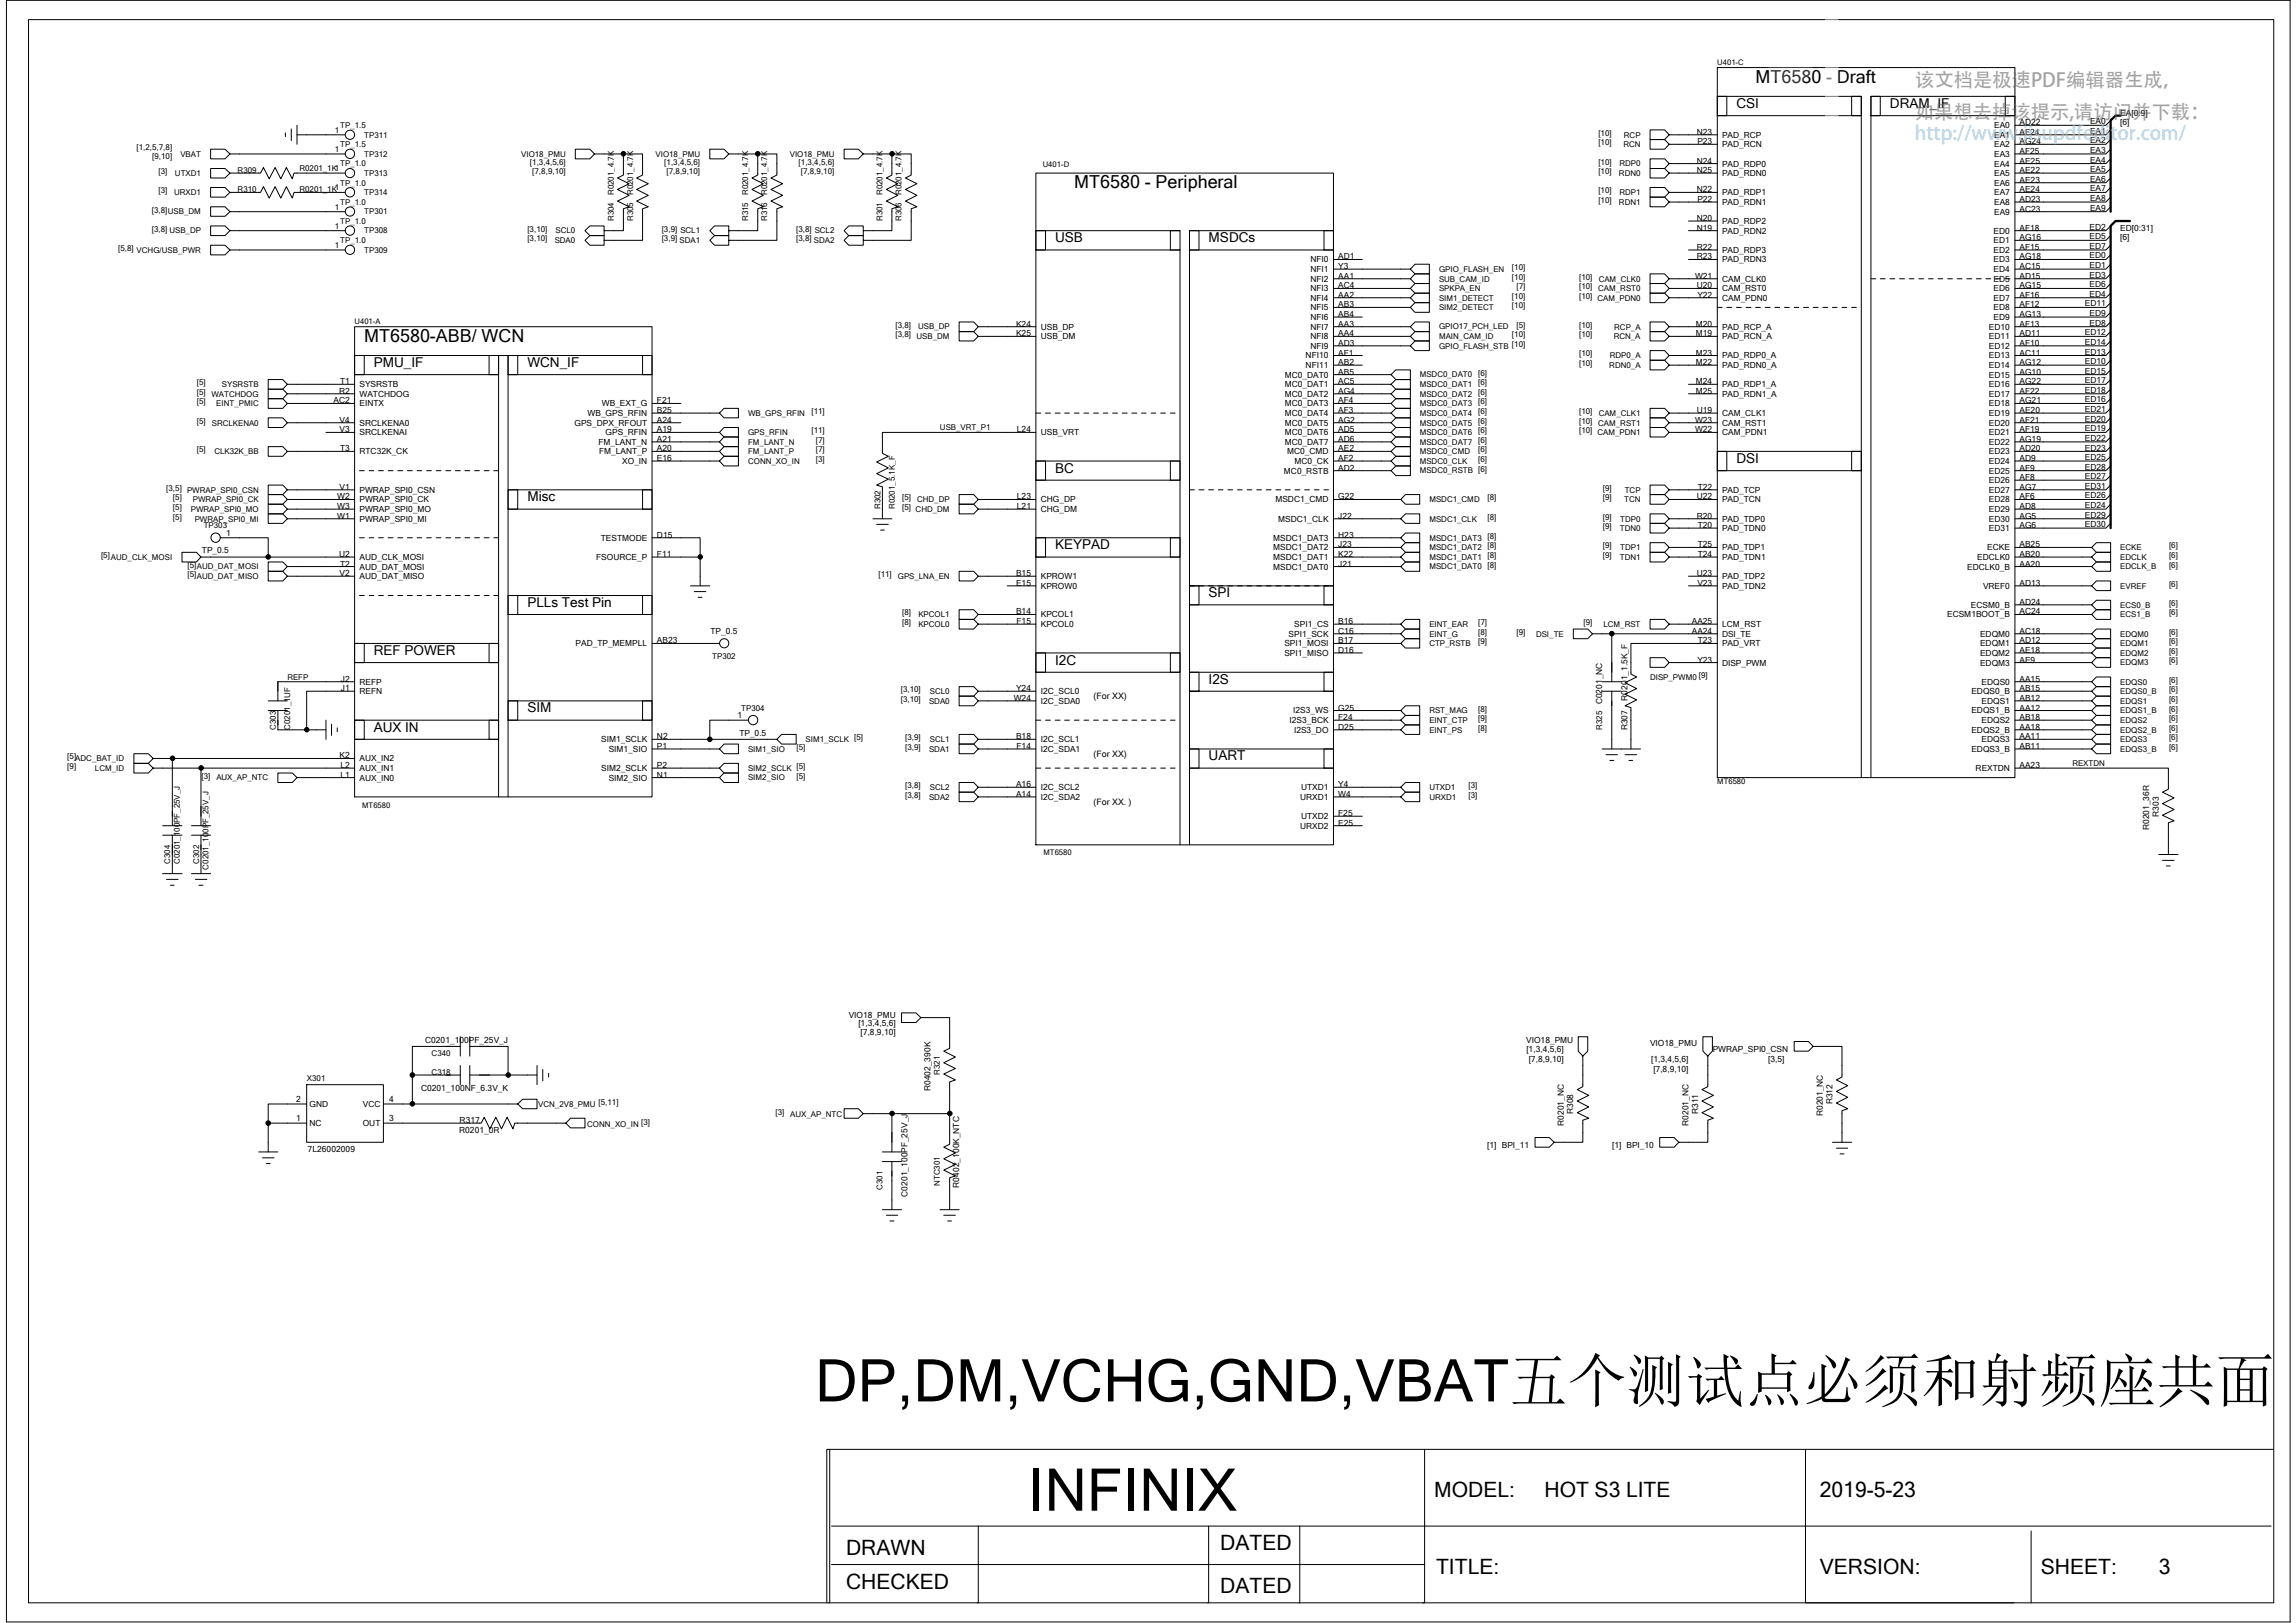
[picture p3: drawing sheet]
<svg xmlns="http://www.w3.org/2000/svg" width="297mm" height="210mm" viewBox="0 0 297 210" stroke-linecap="round" stroke-linejoin="round" font-family="sans-serif">
<defs><g id="words">
<g font-size="7.6">
<text x="105.5" y="181.3">DP,DM,VCHG,GND,VBAT五个测试点必须和射频座共面</text>
<text x="133" y="195.5">INFINIX</text>
</g>
<g font-size="2.7">
<text x="185.6" y="193.7">MODEL:</text>
<text x="199.8" y="193.7">HOT S3 LITE</text>
<text x="235.4" y="193.7">2019-5-23</text>
<text x="109.5" y="201.2">DRAWN</text>
<text x="157.9" y="200.6">DATED</text>
<text x="185.8" y="203.7">TITLE:</text>
<text x="235.4" y="203.7">VERSION:</text>
<text x="264" y="203.7">SHEET:</text>
<text x="279.3" y="203.7">3</text>
<text x="109.5" y="205.5">CHECKED</text>
<text x="157.9" y="206.2">DATED</text>
</g>
<g font-size="2.5" fill="#666">
<text x="247.8" y="11.2">该文档是极速PDF编辑器生成，</text>
<text x="247.7" y="15.4">如果想去掉该提示,请访问并下载：</text>
</g>
<g font-size="2.5" fill="#63befe">
<text x="247.7" y="18.1">http://www</text>
<text x="261.1" y="18.1">.jisupdfeditor.com/</text>
</g>
<g font-size="2.3">
<text x="227.1" y="10.8">MT6580 - Draft</text>
<text x="139" y="24.4">MT6580 - Peripheral</text>
<text x="47.1" y="44.2">MT6580-ABB/ WCN</text>
</g>
<g font-size="1.8">
<text x="224.6" y="14">CSI</text>
<text x="244.5" y="14">DRAM_IF</text>
<text x="136.5" y="31.3">USB</text>
<text x="156.4" y="31.3">MSDCs</text>
<text x="48.4" y="47.5">PMU_IF</text>
<text x="68.2" y="47.5">WCN_IF</text>
<text x="224.6" y="59.9">DSI</text>
<text x="68.2" y="64.9">Misc</text>
<text x="136.5" y="61.2">BC</text>
<text x="136.5" y="71.1">KEYPAD</text>
<text x="156.4" y="77.3">SPI</text>
<text x="68.2" y="78.5">PLLs Test Pin</text>
<text x="48.4" y="84.7">REF POWER</text>
<text x="136.5" y="86">I2C</text>
<text x="156.4" y="88.5">I2S</text>
<text x="48.4" y="94.7">AUX IN</text>
<text x="68.2" y="92.2">SIM</text>
<text x="156.4" y="98.4">UART</text>
</g>
<g font-size="1.1">
<text x="219.5" y="17.4">N23</text>
<text x="222.8" y="17.8">PAD_RCP</text>
<text x="258" y="16.6">EA0</text>
<text x="258" y="17.8">EA1</text>
<text x="261.3" y="16.2">AD22</text>
<text x="261.3" y="17.4">AF24</text>
<text x="270.4" y="16.1">EA0</text>
<text x="270.4" y="17.3">EA1</text>
<text x="274.3" y="16.2">[6]</text>
<text x="274.3" y="15">EA[0:9]</text>
<text x="219.5" y="21.2">N24</text>
<text x="219.5" y="22.4">N25</text>
<text x="219.6" y="18.7">P23</text>
<text x="222.8" y="19">PAD_RCN</text>
<text x="222.8" y="21.5">PAD_RDP0</text>
<text x="222.8" y="22.8">PAD_RDN0</text>
<text x="258" y="19.1">EA2</text>
<text x="258" y="20.3">EA3</text>
<text x="258" y="21.5">EA4</text>
<text x="258" y="22.8">EA5</text>
<text x="261.3" y="18.7">AG24</text>
<text x="261.3" y="19.9">AF25</text>
<text x="261.3" y="21.2">AE25</text>
<text x="261.3" y="22.4">AE22</text>
<text x="261.3" y="23.6">AE23</text>
<text x="270.4" y="18.6">EA2</text>
<text x="270.4" y="19.8">EA3</text>
<text x="270.4" y="21">EA4</text>
<text x="270.4" y="22.3">EA5</text>
<text x="270.4" y="23.5">EA6</text>
<text x="219.5" y="24.9">N22</text>
<text x="219.5" y="28.6">N20</text>
<text x="219.5" y="29.8">N19</text>
<text x="219.6" y="26.1">P22</text>
<text x="222.8" y="25.3">PAD_RDP1</text>
<text x="222.8" y="26.5">PAD_RDN1</text>
<text x="222.8" y="29">PAD_RDP2</text>
<text x="258" y="24">EA6</text>
<text x="258" y="25.3">EA7</text>
<text x="258" y="26.5">EA8</text>
<text x="258" y="27.8">EA9</text>
<text x="261.3" y="24.9">AE24</text>
<text x="261.3" y="26.1">AD23</text>
<text x="261.3" y="27.4">AC23</text>
<text x="261.3" y="29.8">AF18</text>
<text x="270.3" y="29.7">ED2</text>
<text x="270.4" y="24.8">EA7</text>
<text x="270.4" y="26">EA8</text>
<text x="270.4" y="27.3">EA9</text>
<text x="274.3" y="29.8">ED[0:31]</text>
<text x="169.5" y="35.2">NFI1</text>
<text x="169.5" y="34">NFI0</text>
<text x="173.1" y="34.8">Y3</text>
<text x="173.1" y="33.6">AD1</text>
<text x="219.5" y="32.3">R22</text>
<text x="219.5" y="33.6">R23</text>
<text x="222.8" y="30.2">PAD_RDN2</text>
<text x="222.8" y="32.7">PAD_RDP3</text>
<text x="222.8" y="34">PAD_RDN3</text>
<text x="257.9" y="30.2">ED0</text>
<text x="257.9" y="31.5">ED1</text>
<text x="257.9" y="32.7">ED2</text>
<text x="257.9" y="34">ED3</text>
<text x="257.9" y="35.2">ED4</text>
<text x="261.3" y="31.1">AG16</text>
<text x="261.3" y="32.3">AF15</text>
<text x="261.3" y="33.6">AG18</text>
<text x="261.3" y="34.8">AC15</text>
<text x="270.3" y="31">ED5</text>
<text x="270.3" y="32.2">ED7</text>
<text x="270.3" y="33.4">ED0</text>
<text x="270.3" y="34.7">ED1</text>
<text x="270.3" y="35.9">ED3</text>
<text x="274.3" y="31.1">[6]</text>
<text x="169.5" y="40.2">NFI5</text>
<text x="169.5" y="37.7">NFI3</text>
<text x="169.5" y="38.9">NFI4</text>
<text x="169.5" y="36.4">NFI2</text>
<text x="169.5" y="41.4">NFI6</text>
<text x="173.1" y="38.5">AA2</text>
<text x="173.1" y="36.1">AA1</text>
<text x="173.1" y="39.8">AB3</text>
<text x="173.1" y="37.3">AC4</text>
<text x="173.1" y="41">AB4</text>
<text x="219.3" y="36.1">W21</text>
<text x="219.5" y="37.3">U20</text>
<text x="219.6" y="38.5">Y22</text>
<text x="222.8" y="36.4">CAM_CLK0</text>
<text x="222.8" y="37.7">CAM_RST0</text>
<text x="222.8" y="38.9">CAM_PDN0</text>
<text x="257.9" y="36.4">ED5</text>
<text x="257.9" y="37.7">ED6</text>
<text x="257.9" y="38.9">ED7</text>
<text x="257.9" y="40.2">ED8</text>
<text x="257.9" y="41.4">ED9</text>
<text x="261.3" y="36.1">AD15</text>
<text x="261.3" y="37.3">AG15</text>
<text x="261.3" y="38.5">AF16</text>
<text x="261.3" y="39.8">AF12</text>
<text x="261.3" y="41">AG13</text>
<text x="269.7" y="39.6">ED11</text>
<text x="270.3" y="37.2">ED6</text>
<text x="270.3" y="38.4">ED4</text>
<text x="270.3" y="40.9">ED9</text>
<text x="131.5" y="42.3">K24</text>
<text x="131.5" y="43.5">K25</text>
<text x="134.6" y="42.7">USB_DP</text>
<text x="134.6" y="43.9">USB_DM</text>
<text x="168.9" y="46.4">NFI10</text>
<text x="168.9" y="47.6">NFI11</text>
<text x="169.5" y="45.1">NFI9</text>
<text x="169.5" y="43.9">NFI8</text>
<text x="169.5" y="42.7">NFI7</text>
<text x="173.1" y="43.5">AA4</text>
<text x="173.1" y="47.2">AB2</text>
<text x="173.1" y="42.3">AA3</text>
<text x="173.1" y="44.7">AD3</text>
<text x="173.1" y="46">AF1</text>
<text x="219.4" y="42.3">M20</text>
<text x="219.4" y="43.5">M19</text>
<text x="219.4" y="46">M23</text>
<text x="219.4" y="47.2">M22</text>
<text x="222.8" y="42.7">PAD_RCP_A</text>
<text x="222.8" y="43.9">PAD_RCN_A</text>
<text x="222.8" y="46.4">PAD_RDP0_A</text>
<text x="222.8" y="47.6">PAD_RDN0_A</text>
<text x="257.3" y="42.7">ED10</text>
<text x="257.3" y="43.9">ED11</text>
<text x="257.3" y="45.1">ED12</text>
<text x="257.3" y="46.4">ED13</text>
<text x="257.3" y="47.6">ED14</text>
<text x="261.3" y="42.3">AF13</text>
<text x="261.3" y="43.5">AD11</text>
<text x="261.3" y="44.7">AF10</text>
<text x="261.3" y="46">AC11</text>
<text x="261.3" y="47.2">AG12</text>
<text x="269.7" y="43.4">ED12</text>
<text x="269.7" y="44.6">ED14</text>
<text x="269.7" y="45.9">ED13</text>
<text x="269.7" y="47.1">ED10</text>
<text x="270.3" y="42.1">ED8</text>
<text x="43.1" y="52.2">AC2</text>
<text x="43.9" y="50.9">R2</text>
<text x="44" y="49.7">T1</text>
<text x="46.5" y="50.1">SYSRSTB</text>
<text x="46.5" y="51.3">WATCHDOG</text>
<text x="46.5" y="52.6">EINTX</text>
<text x="76" y="53.8">WB_GPS_RFIN</text>
<text x="77.9" y="52.6">WB_EXT_G</text>
<text x="85" y="53.4">B25</text>
<text x="85" y="52.2">F21</text>
<text x="166.2" y="51.3">MC0_DAT2</text>
<text x="166.2" y="48.9">MC0_DAT0</text>
<text x="166.2" y="53.8">MC0_DAT4</text>
<text x="166.2" y="52.6">MC0_DAT3</text>
<text x="166.2" y="50.1">MC0_DAT1</text>
<text x="173.1" y="53.4">AF3</text>
<text x="173.1" y="52.2">AF4</text>
<text x="173.1" y="49.7">AC5</text>
<text x="173.1" y="50.9">AG4</text>
<text x="173.1" y="48.5">AB5</text>
<text x="219.4" y="49.7">M24</text>
<text x="219.4" y="50.9">M25</text>
<text x="219.5" y="53.4">U19</text>
<text x="222.8" y="50.1">PAD_RDP1_A</text>
<text x="222.8" y="51.3">PAD_RDN1_A</text>
<text x="222.8" y="53.8">CAM_CLK1</text>
<text x="257.3" y="48.9">ED15</text>
<text x="257.3" y="50.1">ED16</text>
<text x="257.3" y="51.3">ED17</text>
<text x="257.3" y="52.6">ED18</text>
<text x="257.3" y="53.8">ED19</text>
<text x="261.3" y="48.5">AG10</text>
<text x="261.3" y="49.7">AG22</text>
<text x="261.3" y="50.9">AF22</text>
<text x="261.3" y="52.2">AG21</text>
<text x="261.3" y="53.4">AE20</text>
<text x="269.7" y="48.4">ED15</text>
<text x="269.7" y="49.6">ED17</text>
<text x="269.7" y="50.8">ED18</text>
<text x="269.7" y="52.1">ED16</text>
<text x="269.7" y="53.3">ED21</text>
<text x="43.9" y="54.7">V4</text>
<text x="43.9" y="55.9">V3</text>
<text x="44" y="58.4">T3</text>
<text x="46.5" y="55.1">SRCLKENA0</text>
<text x="46.5" y="56.3">SRCLKENAI</text>
<text x="46.5" y="58.8">RTC32K_CK</text>
<text x="74.3" y="55.1">GPS_DPX_RFOUT</text>
<text x="77.4" y="57.6">FM_LANT_N</text>
<text x="77.5" y="58.8">FM_LANT_P</text>
<text x="78.3" y="56.3">GPS_RFIN</text>
<text x="85" y="58.4">A20</text>
<text x="85" y="57.2">A21</text>
<text x="85" y="55.9">A19</text>
<text x="85" y="54.7">A24</text>
<text x="85" y="59.6">E16</text>
<text x="131.6" y="55.9">L24</text>
<text x="134.6" y="56.3">USB_VRT</text>
<text x="166.2" y="57.6">MC0_DAT7</text>
<text x="166.2" y="56.3">MC0_DAT6</text>
<text x="166.2" y="55.1">MC0_DAT5</text>
<text x="166.5" y="58.8">MC0_CMD</text>
<text x="173.1" y="54.7">AG2</text>
<text x="173.1" y="57.2">AD6</text>
<text x="173.1" y="55.9">AD5</text>
<text x="173.1" y="58.4">AE2</text>
<text x="173.1" y="59.6">AF2</text>
<text x="219.3" y="54.7">W23</text>
<text x="219.3" y="55.9">W22</text>
<text x="222.8" y="55.1">CAM_RST1</text>
<text x="222.8" y="56.3">CAM_PDN1</text>
<text x="257.3" y="55.1">ED20</text>
<text x="257.3" y="56.3">ED21</text>
<text x="257.3" y="57.6">ED22</text>
<text x="257.3" y="58.8">ED23</text>
<text x="261.3" y="54.7">AF21</text>
<text x="261.3" y="55.9">AF19</text>
<text x="261.3" y="57.2">AG19</text>
<text x="261.3" y="58.4">AD20</text>
<text x="261.3" y="59.6">AD9</text>
<text x="269.7" y="54.6">ED20</text>
<text x="269.7" y="55.8">ED19</text>
<text x="269.7" y="57">ED22</text>
<text x="269.7" y="58.3">ED23</text>
<text x="269.7" y="59.5">ED25</text>
<text x="43.6" y="64.6">W2</text>
<text x="43.6" y="65.9">W3</text>
<text x="43.9" y="63.4">V1</text>
<text x="46.5" y="63.8">PWRAP_SPI0_CSN</text>
<text x="46.5" y="65">PWRAP_SPI0_CK</text>
<text x="80.5" y="60">XO_IN</text>
<text x="131.6" y="64.6">L23</text>
<text x="131.6" y="65.9">L21</text>
<text x="134.6" y="65">CHG_DP</text>
<text x="165" y="65">MSDC1_CMD</text>
<text x="166.1" y="61.3">MC0_RSTB</text>
<text x="167.5" y="60">MC0_CK</text>
<text x="173.1" y="60.9">AD2</text>
<text x="173.1" y="64.6">G22</text>
<text x="219.5" y="64.6">U22</text>
<text x="219.7" y="63.4">T22</text>
<text x="222.8" y="63.8">PAD_TCP</text>
<text x="222.8" y="65">PAD_TCN</text>
<text x="257.3" y="60">ED24</text>
<text x="257.3" y="61.3">ED25</text>
<text x="257.3" y="62.5">ED26</text>
<text x="257.3" y="63.8">ED27</text>
<text x="257.3" y="65">ED28</text>
<text x="261.3" y="60.9">AF9</text>
<text x="261.3" y="62.1">AF8</text>
<text x="261.3" y="63.4">AG7</text>
<text x="261.3" y="64.6">AF6</text>
<text x="261.3" y="65.9">AD8</text>
<text x="269.7" y="60.8">ED28</text>
<text x="269.7" y="62">ED27</text>
<text x="269.7" y="63.2">ED31</text>
<text x="269.7" y="64.5">ED26</text>
<text x="269.7" y="65.7">ED24</text>
<text x="26.1" y="71.6">TP_0.5</text>
<text x="29.2" y="69.3">1</text>
<text x="43.6" y="67.1">W1</text>
<text x="46.5" y="66.3">PWRAP_SPI0_MO</text>
<text x="46.5" y="67.5">PWRAP_SPI0_MI</text>
<text x="77.7" y="70">TESTMODE</text>
<text x="85" y="69.6">D15</text>
<text x="134.6" y="66.3">CHG_DM</text>
<text x="164.7" y="70">MSDC1_DAT3</text>
<text x="164.7" y="71.2">MSDC1_DAT2</text>
<text x="165.4" y="67.5">MSDC1_CLK</text>
<text x="173.1" y="67.1">J22</text>
<text x="173.1" y="69.6">H23</text>
<text x="173.1" y="70.8">J23</text>
<text x="219.5" y="67.1">R20</text>
<text x="219.7" y="68.3">T20</text>
<text x="219.7" y="70.8">T25</text>
<text x="222.8" y="67.5">PAD_TDP0</text>
<text x="222.8" y="68.7">PAD_TDN0</text>
<text x="222.8" y="71.2">PAD_TDP1</text>
<text x="257.1" y="71.2">ECKE</text>
<text x="257.3" y="66.3">ED29</text>
<text x="257.3" y="67.5">ED30</text>
<text x="257.3" y="68.7">ED31</text>
<text x="261.3" y="67.1">AG5</text>
<text x="261.3" y="68.3">AG6</text>
<text x="261.3" y="70.8">AB25</text>
<text x="269.7" y="67">ED29</text>
<text x="269.7" y="68.2">ED30</text>
<text x="43.9" y="72.1">U2</text>
<text x="43.9" y="74.5">V2</text>
<text x="44" y="73.3">T2</text>
<text x="46.5" y="72.5">AUD_CLK_MOSI</text>
<text x="46.5" y="73.7">AUD_DAT_MOSI</text>
<text x="46.5" y="74.9">AUD_DAT_MISO</text>
<text x="77.1" y="72.5">FSOURCE_P</text>
<text x="85" y="72.1">F11</text>
<text x="131.5" y="74.5">B15</text>
<text x="131.5" y="75.8">E15</text>
<text x="134.6" y="74.9">KPROW1</text>
<text x="134.6" y="76.2">KPROW0</text>
<text x="164.7" y="72.5">MSDC1_DAT1</text>
<text x="164.7" y="73.7">MSDC1_DAT0</text>
<text x="173.1" y="72.1">K22</text>
<text x="173.1" y="73.3">J21</text>
<text x="219.5" y="74.5">U23</text>
<text x="219.6" y="75.8">V23</text>
<text x="219.7" y="72.1">T24</text>
<text x="222.8" y="72.5">PAD_TDN1</text>
<text x="222.8" y="74.9">PAD_TDP2</text>
<text x="222.8" y="76.2">PAD_TDN2</text>
<text x="254.5" y="73.7">EDCLK0_B</text>
<text x="255.8" y="72.5">EDCLK0</text>
<text x="256.5" y="76.2">VREF0</text>
<text x="261.3" y="72.1">AB20</text>
<text x="261.3" y="73.3">AA20</text>
<text x="261.3" y="75.8">AD13</text>
<text x="74.5" y="83.6">PAD_TP_MEMPLL</text>
<text x="85" y="83.2">AB23</text>
<text x="91.9" y="82">TP_0.5</text>
<text x="131.5" y="79.5">B14</text>
<text x="131.5" y="80.8">F15</text>
<text x="134.6" y="79.9">KPCOL1</text>
<text x="134.6" y="81.1">KPCOL0</text>
<text x="166.2" y="83.6">SPI1_MOSI</text>
<text x="166.7" y="82.4">SPI1_SCK</text>
<text x="167.4" y="81.1">SPI1_CS</text>
<text x="173.1" y="80.8">B16</text>
<text x="173.1" y="82">C16</text>
<text x="173.1" y="83.2">B17</text>
<text x="218.9" y="80.8">AA25</text>
<text x="218.9" y="82">AA24</text>
<text x="219.7" y="83.2">T23</text>
<text x="222.8" y="81.1">LCM_RST</text>
<text x="222.8" y="82.4">DSI_TE</text>
<text x="222.8" y="83.6">PAD_VRT</text>
<text x="251.9" y="79.9">ECSM1BOOT_B</text>
<text x="255" y="78.6">ECSM0_B</text>
<text x="256.2" y="82.4">EDQM0</text>
<text x="256.2" y="83.6">EDQM1</text>
<text x="261.3" y="78.3">AD24</text>
<text x="261.3" y="79.5">AC24</text>
<text x="261.3" y="82">AC18</text>
<text x="261.3" y="83.2">AD12</text>
<text x="44.1" y="88.2">J2</text>
<text x="44.1" y="89.4">J1</text>
<text x="46.5" y="88.6">REFP</text>
<text x="46.5" y="89.8">REFN</text>
<text x="131.5" y="89.4">Y24</text>
<text x="134.6" y="89.8">I2C_SCL0</text>
<text x="166.2" y="84.9">SPI1_MISO</text>
<text x="173.1" y="84.5">D16</text>
<text x="219.6" y="85.7">Y23</text>
<text x="222.8" y="86.1">DISP_PWM</text>
<text x="255" y="89.8">EDQS0_B</text>
<text x="256.2" y="84.9">EDQM2</text>
<text x="256.2" y="86.1">EDQM3</text>
<text x="256.4" y="88.6">EDQS0</text>
<text x="261.3" y="84.5">AE18</text>
<text x="261.3" y="85.7">AE9</text>
<text x="261.3" y="88.2">AA15</text>
<text x="261.3" y="89.4">AB15</text>
<text x="85" y="95.7">N2</text>
<text x="95.4" y="92.9">1</text>
<text x="95.7" y="95.2">TP_0.5</text>
<text x="131.2" y="90.7">W24</text>
<text x="131.5" y="95.7">B18</text>
<text x="134.6" y="91.1">I2C_SDA0</text>
<text x="141.5" y="90.4">(For XX)</text>
<text x="166.8" y="93.6">I2S3_BCK</text>
<text x="167.3" y="92.3">I2S3_WS</text>
<text x="167.4" y="94.8">I2S3_DO</text>
<text x="173.1" y="91.9">G25</text>
<text x="173.1" y="93.2">F24</text>
<text x="173.1" y="94.4">D25</text>
<text x="207.3" y="91.1" transform="rotate(-90 207.3 91.1)">C0201_NC</text>
<text x="210.6" y="94.5" transform="rotate(-90 210.6 94.5)">R307</text>
<text x="210.6" y="90.6" transform="rotate(-90 210.6 90.6)">R0201_1.5K_F</text>
<text x="255" y="92.3">EDQS1_B</text>
<text x="255" y="94.8">EDQS2_B</text>
<text x="256.4" y="91.1">EDQS1</text>
<text x="256.4" y="93.6">EDQS2</text>
<text x="261.3" y="90.7">AB12</text>
<text x="261.3" y="91.9">AA12</text>
<text x="261.3" y="93.2">AB18</text>
<text x="261.3" y="94.4">AA18</text>
<text x="261.3" y="95.7">AA11</text>
<text x="43.9" y="98.1">K2</text>
<text x="44" y="99.4">L2</text>
<text x="44" y="100.6">L1</text>
<text x="46.5" y="98.5">AUX_IN2</text>
<text x="46.5" y="99.8">AUX_IN1</text>
<text x="46.5" y="101">AUX_IN0</text>
<text x="77.8" y="99.8">SIM2_SCLK</text>
<text x="77.8" y="96">SIM1_SCLK</text>
<text x="78.7" y="101">SIM2_SIO</text>
<text x="78.7" y="97.3">SIM1_SIO</text>
<text x="85" y="100.6">N1</text>
<text x="85" y="99.4">P2</text>
<text x="85" y="96.9">P1</text>
<text x="131.5" y="101.9">A16</text>
<text x="131.5" y="96.9">F14</text>
<text x="134.6" y="96">I2C_SCL1</text>
<text x="134.6" y="97.3">I2C_SDA1</text>
<text x="141.5" y="97.9">(For XX)</text>
<text x="173.1" y="101.9">Y4</text>
<text x="255" y="97.3">EDQS3_B</text>
<text x="255.6" y="99.8">REXTDN</text>
<text x="256.4" y="96">EDQS3</text>
<text x="261.3" y="96.9">AB11</text>
<text x="261.3" y="99.4">AA23</text>
<text x="131.5" y="103.1">A14</text>
<text x="134.6" y="102.2">I2C_SCL2</text>
<text x="134.6" y="103.5">I2C_SDA2</text>
<text x="141.5" y="104.1">(For XX. )</text>
<text x="168.2" y="107.2">URXD2</text>
<text x="168.2" y="103.5">URXD1</text>
<text x="168.3" y="106">UTXD2</text>
<text x="168.3" y="102.2">UTXD1</text>
<text x="173.1" y="105.6">F25</text>
<text x="173.1" y="106.8">E25</text>
<text x="173.1" y="103.1">W4</text>
<text x="278" y="107.4" transform="rotate(-90 278 107.4)">R0201_36R</text>
<text x="279.3" y="105.7" transform="rotate(-90 279.3 105.7)">R303</text>
<text x="109.8" y="131.7">VIO18_PMU</text>
<text x="55" y="134.9">C0201_100PF_25V_J</text>
<text x="111" y="132.7">[1,3,4,5,6]</text>
<text x="111.3" y="133.9">[7,8,9,10]</text>
<text x="197.4" y="134.9">VIO18_PMU</text>
<text x="197.5" y="136.2">[1,3,4,5,6]</text>
<text x="197.8" y="137.4">[7,8,9,10]</text>
<text x="213.5" y="135.4">VIO18_PMU</text>
<text x="213.6" y="137.4">[1,3,4,5,6]</text>
<text x="221.6" y="136.2">PWRAP_SPI0_CSN</text>
<text x="228.8" y="137.4">[3,5]</text>
<text x="38.3" y="142.6">2</text>
<text x="40.1" y="143.2">GND</text>
<text x="46.9" y="143.2">VCC</text>
<text x="50.3" y="142.6">4</text>
<text x="54.5" y="141.1">C0201_100NF_6.3V_K</text>
<text x="120.4" y="141.2" transform="rotate(-90 120.4 141.2)">R0402_390K</text>
<text x="213.9" y="138.6">[7,8,9,10]</text>
<text x="237.1" y="142.9" transform="rotate(-90 237.1 142.9)">R312</text>
<text x="38.3" y="145.1">1</text>
<text x="39.8" y="149">7L26002009</text>
<text x="40.1" y="145.7">NC</text>
<text x="46.9" y="145.7">OUT</text>
<text x="50.3" y="145.1">3</text>
<text x="59.4" y="146.6">R0201_0R</text>
<text x="59.5" y="145.3">R317</text>
<text x="192.4" y="148.6">[1] BPI_11</text>
<text x="202.3" y="145.7" transform="rotate(-90 202.3 145.7)">R0201_NC</text>
<text x="203.5" y="144.1" transform="rotate(-90 203.5 144.1)">R308</text>
<text x="208.6" y="148.6">[1] BPI_10</text>
<text x="218.4" y="145.7" transform="rotate(-90 218.4 145.7)">R0201_NC</text>
<text x="219.7" y="144.1" transform="rotate(-90 219.7 144.1)">R311</text>
<text x="235.8" y="144.4" transform="rotate(-90 235.8 144.4)">R0201_NC</text>
<text x="117.4" y="154.8" transform="rotate(-90 117.4 154.8)">C0201_100PF_25V_J</text>
<text x="124.1" y="153.6" transform="rotate(-90 124.1 153.6)">R0402_100K_NTC</text>
</g>
<g font-size="1">
<text x="222.2" y="8.4">U401-C</text>
<text x="43.3" y="17.2">1</text>
<text x="44" y="16.6">TP_1.5</text>
<text x="47.1" y="17.8">TP311</text>
<text x="206.8" y="17.5">[10]</text>
<text x="210.1" y="17.8">RCP</text>
<text x="17.7" y="19.4">[1,2,5,7,8]</text>
<text x="19.7" y="20.6">[9,10]</text>
<text x="20.5" y="22.5">[3]</text>
<text x="22.6" y="22.8">UTXD1</text>
<text x="23.3" y="20.3">VBAT</text>
<text x="30.7" y="22.4">R309</text>
<text x="38.7" y="22.1">R0201_1K1</text>
<text x="43.3" y="19.7">1</text>
<text x="44" y="19">TP_1.5</text>
<text x="44" y="21.5">TP_1.0</text>
<text x="47.1" y="20.3">TP312</text>
<text x="47.1" y="22.8">TP313</text>
<text x="67.4" y="20.3">VIO18_PMU</text>
<text x="68.6" y="21.3">[1,3,4,5,6]</text>
<text x="68.9" y="22.5">[7,8,9,10]</text>
<text x="84.8" y="20.3">VIO18_PMU</text>
<text x="85.9" y="21.3">[1,3,4,5,6]</text>
<text x="86.2" y="22.5">[7,8,9,10]</text>
<text x="102.2" y="20.3">VIO18_PMU</text>
<text x="103.3" y="21.3">[1,3,4,5,6]</text>
<text x="103.6" y="22.5">[7,8,9,10]</text>
<text x="134.9" y="21.5">U401-D</text>
<text x="206.8" y="18.8">[10]</text>
<text x="206.8" y="21.3">[10]</text>
<text x="206.8" y="22.5">[10]</text>
<text x="209.5" y="22.8">RDN0</text>
<text x="209.5" y="21.5">RDP0</text>
<text x="210" y="19">RCN</text>
<text x="19.6" y="27.5">[3,8]USB_DM</text>
<text x="19.6" y="30">[3,8] USB_DP</text>
<text x="20.5" y="25">[3]</text>
<text x="22.5" y="25.3">URXD1</text>
<text x="30.7" y="24.9">R310</text>
<text x="38.7" y="24.9">R0201_1K1</text>
<text x="43.3" y="27.1">1</text>
<text x="43.3" y="29.6">1</text>
<text x="44" y="24">TP_1.0</text>
<text x="44" y="26.5">TP_1.0</text>
<text x="44" y="29">TP_1.0</text>
<text x="47.1" y="25.3">TP314</text>
<text x="47.1" y="27.7">TP301</text>
<text x="68.2" y="30">[3,10]</text>
<text x="79.4" y="28.6" transform="rotate(-90 79.4 28.6)">R304</text>
<text x="79.4" y="25.3" transform="rotate(-90 79.4 25.3)">R0201_4.7K</text>
<text x="81.9" y="28.6" transform="rotate(-90 81.9 28.6)">R305</text>
<text x="81.9" y="25.3" transform="rotate(-90 81.9 25.3)">R0201_4.7K</text>
<text x="85.6" y="30">[3,9] SCL1</text>
<text x="96.8" y="28.6" transform="rotate(-90 96.8 28.6)">R315</text>
<text x="96.8" y="25.3" transform="rotate(-90 96.8 25.3)">R0201_4.7K</text>
<text x="99.3" y="28.6" transform="rotate(-90 99.3 28.6)">R316</text>
<text x="99.3" y="25.3" transform="rotate(-90 99.3 25.3)">R0201_4.7K</text>
<text x="103" y="30">[3,8] SCL2</text>
<text x="114.2" y="28.6" transform="rotate(-90 114.2 28.6)">R301</text>
<text x="114.2" y="25.3" transform="rotate(-90 114.2 25.3)">R0201_4.7K</text>
<text x="116.6" y="28.6" transform="rotate(-90 116.6 28.6)">R306</text>
<text x="116.6" y="25.3" transform="rotate(-90 116.6 25.3)">R0201_4.7K</text>
<text x="206.8" y="25">[10]</text>
<text x="206.8" y="26.2">[10]</text>
<text x="209.5" y="26.5">RDN1</text>
<text x="209.5" y="25.3">RDP1</text>
<text x="15.3" y="32.5">[5,8] VCHG/USB_PWR</text>
<text x="43.3" y="32.1">1</text>
<text x="44" y="31.5">TP_1.0</text>
<text x="47.1" y="30.2">TP308</text>
<text x="47.1" y="32.7">TP309</text>
<text x="68.2" y="31.2">[3,10]</text>
<text x="71.8" y="31.5">SDA0</text>
<text x="71.9" y="30.2">SCL0</text>
<text x="85.6" y="31.2">[3,9] SDA1</text>
<text x="103" y="31.2">[3,8] SDA2</text>
<text x="186.2" y="35.2">GPIO_FLASH_EN</text>
<text x="195.6" y="34.9">[10]</text>
<text x="45.9" y="41.9">U401-A</text>
<text x="186.2" y="38.9">SIM1_DETECT</text>
<text x="186.2" y="40.1">SIM2_DETECT</text>
<text x="186.2" y="37.7">SPKPA_EN</text>
<text x="186.2" y="36.4">SUB_CAM_ID</text>
<text x="195.6" y="36.2">[10]</text>
<text x="195.6" y="38.7">[10]</text>
<text x="195.6" y="39.9">[10]</text>
<text x="196.2" y="37.4">[7]</text>
<text x="204.3" y="36.2">[10]</text>
<text x="204.3" y="37.4">[10]</text>
<text x="204.3" y="38.7">[10] CAM_PDN0</text>
<text x="206.8" y="37.7">CAM_RST0</text>
<text x="206.8" y="36.4">CAM_CLK0</text>
<text x="115.9" y="42.4">[3,8]</text>
<text x="115.9" y="43.6">[3,8] USB_DM</text>
<text x="118.8" y="42.6">USB_DP</text>
<text x="186.2" y="42.6">GPIO17_PCH_LED</text>
<text x="186.2" y="43.9">MAIN_CAM_ID</text>
<text x="186.2" y="45.1">GPIO_FLASH_STB [10]</text>
<text x="195.6" y="43.6">[10]</text>
<text x="196.2" y="42.4">[5]</text>
<text x="204.3" y="42.4">[10]</text>
<text x="204.3" y="43.6">[10]</text>
<text x="204.3" y="46.1">[10]</text>
<text x="204.3" y="47.4">[10]</text>
<text x="208.2" y="47.6">RDN0_A</text>
<text x="208.3" y="46.4">RDP0_A</text>
<text x="208.8" y="43.9">RCN_A</text>
<text x="208.8" y="42.6">RCP_A</text>
<text x="25.5" y="49.8">[5]</text>
<text x="25.5" y="51.1">[5]</text>
<text x="25.5" y="52.3">[5]</text>
<text x="27.4" y="51.3">WATCHDOG</text>
<text x="28" y="52.6">EINT_PMIC</text>
<text x="28.7" y="50.1">SYSRSTB</text>
<text x="96.8" y="53.8">WB_GPS_RFIN</text>
<text x="105" y="53.6">[11]</text>
<text x="183.7" y="48.8">MSDC0_DAT0</text>
<text x="183.7" y="50.1">MSDC0_DAT1</text>
<text x="183.7" y="51.3">MSDC0_DAT2</text>
<text x="183.7" y="52.6">MSDC0_DAT3</text>
<text x="183.7" y="53.8">MSDC0_DAT4</text>
<text x="191.2" y="48.6">[6]</text>
<text x="191.2" y="49.8">[6]</text>
<text x="191.2" y="51.1">[6]</text>
<text x="191.2" y="52.3">[6]</text>
<text x="191.2" y="53.6">[6]</text>
<text x="204.3" y="53.6">[10]</text>
<text x="206.8" y="53.8">CAM_CLK1</text>
<text x="25.5" y="54.8">[5]</text>
<text x="25.5" y="58.5">[5]</text>
<text x="27.4" y="55.1">SRCLKENA0</text>
<text x="27.7" y="58.8">CLK32K_BB</text>
<text x="96.8" y="56.3">GPS_RFIN</text>
<text x="96.8" y="57.5">FM_LANT_N</text>
<text x="96.8" y="58.8">FM_LANT_P</text>
<text x="105" y="56">[11]</text>
<text x="105.5" y="57.3">[7]</text>
<text x="105.5" y="58.5">[7]</text>
<text x="105.5" y="59.8">[3]</text>
<text x="121.6" y="55.7">USB_VRT_P1</text>
<text x="183.7" y="55.1">MSDC0_DAT5</text>
<text x="183.7" y="56.3">MSDC0_DAT6</text>
<text x="183.7" y="57.5">MSDC0_DAT7</text>
<text x="183.7" y="58.8">MSDC0_CMD</text>
<text x="191.2" y="54.8">[6]</text>
<text x="191.2" y="56.1">[6]</text>
<text x="191.2" y="57.3">[6]</text>
<text x="191.2" y="58.5">[6]</text>
<text x="191.2" y="59.8">[6]</text>
<text x="204.3" y="54.8">[10]</text>
<text x="204.3" y="56.1">[10] CAM_PDN1</text>
<text x="206.8" y="55.1">CAM_RST1</text>
<text x="21.5" y="63.5">[3,5] PWRAP_SPI0_CSN</text>
<text x="22.4" y="64.7">[5]</text>
<text x="22.4" y="66">[5]</text>
<text x="24.9" y="65">PWRAP_SPI0_CK</text>
<text x="96.8" y="60">CONN_XO_IN</text>
<text x="113.9" y="65.9" transform="rotate(-90 113.9 65.9)">R302</text>
<text x="115.7" y="65.9" transform="rotate(-90 115.7 65.9)">R0201_5.1K_F</text>
<text x="116.7" y="64.7">[5]</text>
<text x="116.7" y="66">[5] CHD_DM</text>
<text x="118.6" y="65">CHD_DP</text>
<text x="183.7" y="60">MSDC0_CLK</text>
<text x="183.7" y="61.3">MSDC0_RSTB [6]</text>
<text x="184.9" y="65">MSDC1_CMD</text>
<text x="192.4" y="64.7">[8]</text>
<text x="207.4" y="63.5">[9]</text>
<text x="207.4" y="64.7">[9]</text>
<text x="210.1" y="65">TCN</text>
<text x="210.2" y="63.7">TCP</text>
<text x="22.4" y="67.2">[5]</text>
<text x="24.7" y="66.2">PWRAP_SPI0_MO</text>
<text x="25.2" y="67.5">PWRAP_SPI0_MI</text>
<text x="26.4" y="68.3">TP303</text>
<text x="184.9" y="67.5">MSDC1_CLK</text>
<text x="184.9" y="71.2">MSDC1_DAT2 [8]</text>
<text x="184.9" y="69.9">MSDC1_DAT3 [8]</text>
<text x="192.4" y="67.2">[8]</text>
<text x="207.4" y="67.2">[9]</text>
<text x="207.4" y="68.5">[9]</text>
<text x="207.4" y="71">[9]</text>
<text x="209.6" y="68.7">TDN0</text>
<text x="209.6" y="67.5">TDP0</text>
<text x="209.6" y="71.2">TDP1</text>
<text x="274.3" y="71.2">ECKE</text>
<text x="280.6" y="71">[6]</text>
<text x="13.1" y="72.2">[5]AUD_CLK_MOSI</text>
<text x="24.2" y="73.4">[5]AUD_DAT_MOSI</text>
<text x="24.2" y="74.7">[5]AUD_DAT_MISO</text>
<text x="113.7" y="74.7">[11]</text>
<text x="116.1" y="74.9">GPS_LNA_EN</text>
<text x="184.9" y="72.4">MSDC1_DAT1 [8]</text>
<text x="184.9" y="73.7">MSDC1_DAT0 [8]</text>
<text x="207.4" y="72.2">[9]</text>
<text x="209.6" y="72.4">TDN1</text>
<text x="274.3" y="72.4">EDCLK</text>
<text x="274.3" y="73.7">EDCLK_B</text>
<text x="274.3" y="76.2">EVREF</text>
<text x="280.6" y="72.2">[6]</text>
<text x="280.6" y="73.4">[6]</text>
<text x="280.6" y="75.9">[6]</text>
<text x="116.7" y="79.6">[8]</text>
<text x="116.7" y="80.9">[8]</text>
<text x="118.8" y="79.9">KPCOL1</text>
<text x="118.8" y="81.1">KPCOL0</text>
<text x="184.9" y="81.1">EINT_EAR</text>
<text x="184.9" y="82.4">EINT_G</text>
<text x="184.9" y="83.6">CTP_RSTB</text>
<text x="191.2" y="80.9">[7]</text>
<text x="191.2" y="82.1">[8]</text>
<text x="191.2" y="83.4">[9]</text>
<text x="196.2" y="82.1">[9]</text>
<text x="198.7" y="82.4">DSI_TE</text>
<text x="204.9" y="80.9">[9]</text>
<text x="207.4" y="81.1">LCM_RST</text>
<text x="274.3" y="78.6">ECS0_B</text>
<text x="274.3" y="79.9">ECS1_B</text>
<text x="274.3" y="82.4">EDQM0</text>
<text x="274.3" y="83.6">EDQM1</text>
<text x="280.6" y="78.4">[6]</text>
<text x="280.6" y="79.6">[6]</text>
<text x="280.6" y="82.1">[6]</text>
<text x="280.6" y="83.4">[6]</text>
<text x="37.2" y="87.9">REFP</text>
<text x="92.1" y="85.2">TP302</text>
<text x="116.5" y="89.6">[3,10]</text>
<text x="120.3" y="89.8">SCL0</text>
<text x="213.5" y="87.9">DISP_PWM0 [9]</text>
<text x="274.3" y="84.8">EDQM2</text>
<text x="274.3" y="86.1">EDQM3</text>
<text x="274.3" y="88.6">EDQS0</text>
<text x="274.3" y="89.8">EDQS0_B</text>
<text x="280.6" y="84.6">[6]</text>
<text x="280.6" y="85.8">[6]</text>
<text x="280.6" y="88.3">[6]</text>
<text x="280.6" y="89.6">[6]</text>
<text x="35.7" y="94.4" transform="rotate(-90 35.7 94.4)">C303</text>
<text x="37.5" y="94.4" transform="rotate(-90 37.5 94.4)">C0201_1UF</text>
<text x="95.9" y="91.9">TP304</text>
<text x="116.5" y="90.8">[3,10]</text>
<text x="117.1" y="95.8">[3,9]</text>
<text x="120.2" y="91">SDA0</text>
<text x="184.9" y="94.8">EINT_PS</text>
<text x="184.9" y="92.3">RST_MAG</text>
<text x="184.9" y="93.5">EINT_CTP</text>
<text x="191.2" y="94.5">[8]</text>
<text x="191.2" y="92.1">[8]</text>
<text x="191.2" y="93.3">[9]</text>
<text x="207.3" y="94.4" transform="rotate(-90 207.3 94.4)">R325</text>
<text x="274.3" y="91">EDQS1</text>
<text x="274.3" y="92.3">EDQS1_B</text>
<text x="274.3" y="93.5">EDQS2</text>
<text x="274.3" y="94.8">EDQS2_B</text>
<text x="280.6" y="90.8">[6]</text>
<text x="280.6" y="92.1">[6]</text>
<text x="280.6" y="93.3">[6]</text>
<text x="280.6" y="94.5">[6]</text>
<text x="280.6" y="95.8">[6]</text>
<text x="8.7" y="98.3">[5]ADC_BAT_ID</text>
<text x="8.7" y="99.5">[9]</text>
<text x="12.3" y="99.7">LCM_ID</text>
<text x="26.1" y="100.8">[3]</text>
<text x="28" y="101">AUX_AP_NTC</text>
<text x="96.8" y="97.3">SIM1_SIO</text>
<text x="96.8" y="99.7">SIM2_SCLK [5]</text>
<text x="96.8" y="101">SIM2_SIO</text>
<text x="103" y="97">[5]</text>
<text x="103" y="100.8">[5]</text>
<text x="104.2" y="96">SIM1_SCLK [5]</text>
<text x="117.1" y="97">[3,9]</text>
<text x="117.1" y="102">[3,8]</text>
<text x="120.2" y="97.3">SDA1</text>
<text x="120.3" y="96">SCL1</text>
<text x="190" y="102">[3]</text>
<text x="222.2" y="101.5">MT6580</text>
<text x="268.1" y="99.1">REXTDN</text>
<text x="274.3" y="96">EDQS3</text>
<text x="274.3" y="97.3">EDQS3_B</text>
<text x="280.6" y="97">[6]</text>
<text x="46.9" y="104.5">MT6580</text>
<text x="117.1" y="103.2">[3,8]</text>
<text x="120.2" y="103.5">SDA2</text>
<text x="120.3" y="102.2">SCL2</text>
<text x="184.9" y="102.2">UTXD1</text>
<text x="184.9" y="103.5">URXD1</text>
<text x="190" y="103.2">[3]</text>
<text x="22" y="111.8" transform="rotate(-90 22 111.8)">C304</text>
<text x="23.3" y="111.8" transform="rotate(-90 23.3 111.8)">C0201_100PF_25V_J</text>
<text x="25.8" y="111.8" transform="rotate(-90 25.8 111.8)">C302</text>
<text x="27" y="112.5" transform="rotate(-90 27 112.5)">C0201_100PF_25V_J</text>
<text x="135" y="110.7">MT6580</text>
<text x="55.8" y="136.6">C340</text>
<text x="39.7" y="139.8">X301</text>
<text x="55.8" y="139.1">C318</text>
<text x="69.6" y="143.2">VCN_2V8_PMU [5,11]</text>
<text x="121.6" y="139.1" transform="rotate(-90 121.6 139.1)">R321</text>
<text x="76" y="145.8">CONN_XO_IN [3]</text>
<text x="100.3" y="144.3">[3]</text>
<text x="102.2" y="144.5">AUX_AP_NTC</text>
<text x="114.2" y="154" transform="rotate(-90 114.2 154)">C301</text>
<text x="121.6" y="153.4" transform="rotate(-90 121.6 153.4)">NTC301</text>
</g>
</g></defs>
<g fill="none" stroke="#000" stroke-width=".13">
<path d="M.8 0h295.5v209.8h-295.5zM3.7 2.5h290.5v204.9h-290.5zM29.7 19.9l-.6-.6h-1.9v1.3h1.9l.6-.7h14.9M36.9 17.2v.5M37.7 16.7v1.5M38.4 17.4h6.2M38.4 16.2v2.5M76.9 19.9l-.6-.6h-1.9v1.3h1.9l.6-.7h3.8M94.3 19.9l-.6-.6h-1.9v1.3h1.9l.6-.7h6.2v2.7l-.8 .4 1.5 .8-1.5 .7 1.5 .8-1.5 .7 1.5 .8-.7 .2v4.1h-6.2v.6h-1.9l-.6-.6 .6-.6h1.9v.6M98 19.9v2.7l-.7 .4 1.4 .8-1.4 .7 1.4 .8-1.4 .7 1.4 .8-.7 .2v2.8h-3.7v.7h-1.9l-.6-.7 .6-.6h1.9v.6M111.7 19.9l-.7-.6h-1.8v1.3h1.8l.7-.7h3.7M215.9 17.4l-.5-.6h-1.9v1.3h1.9l.5-.7h6.3"/>
<path d="M215.9 18.7l-.5-.6h-1.9v1.2h1.9l.5-.6h6.3M222.2 8.7h38.5v91.9h-38.5zM222.2 12.5h1.2v2.5h-1.2zM222.2 12.5h18.6v88.1M222.2 15h18.6M239.6 12.5h1.2v2.5h-1.2zM242 12.5h1.3v2.5h-1.3zM242 15h18.7M259.4 12.5h1.3v2.5h-1.3zM260.7 12.5h-18.7v88.1M273.1 18.1l-.7 .6h-11.7M273.1 19.3l-.7 .6h-11.7"/>
<path d="M273.1 16.8l-.7 .6h-11.7M273.1 15.6l-.7 .6h-11.7M29.7 22.4l-.6-.6h-1.9v1.2h1.9l.6-.6h4l.4-.7 .7 1.4 .8-1.4 .7 1.4 .7-1.4 .8 1.4 .2-.7h6.6M29.7 24.9l-.6-.6h-1.9v1.2h1.9l.6-.6h4l.4-.7 .7 1.4 .8-1.4 .7 1.4 .7-1.4 .8 1.4 .2-.7h6.6M29.7 27.4l-.6-.6h-1.9v1.2h1.9l.6-.6h14.9M29.7 29.8l-.6-.6h-1.9v1.3h1.9l.6-.7h14.9M29.7 32.3l-.6-.6h-1.9v1.3h1.9l.6-.7h14.9M78.2 29.8v-.6h-1.9l-.6 .6 .6 .7h1.9v-.7h2.5v-2.8l.7-.2-1.5-.8 1.5-.7-1.5-.8 1.5-.7-1.5-.8 .8-.4v-2.7h2.4v2.7l-.7 .4 1.5 .8-1.5 .7 1.5 .8-1.5 .7 1.5 .8-.8 .2v4.1h-4.9v.6h-1.9l-.6-.6 .6-.6h1.9v.6M111.7 29.8v-.6h-1.9l-.6 .6 .6 .7h1.9v-.7h3.7v-2.8l.7-.2-1.4-.8 1.4-.7-1.4-.8 1.4-.7-1.4-.8 .7-.4v-2.7h2.5v2.7l-.8 .4 1.5 .8-1.5 .7 1.5 .8-1.5 .7 1.5 .8-.7 .2v4.1h-6.2v.6h-1.9l-.6-.6 .6-.6h1.9v.6M134 29.8h1.3v2.5h-1.3zM134 29.8h18.7M134 22.4h38.5v86.9h-38.5z"/>
<path d="M134 32.3h18.7v77M151.4 29.8h1.3v2.5h-1.3zM153.9 29.8h1.2v2.5h-1.2zM153.9 32.3h18.6M171.3 29.8h1.2v2.5h-1.2zM172.5 36.1h10l.6 .6h1.8v-1.3h-1.8l-.6 .7M172.5 38.5h10l.6 .7h1.8v-1.3h-1.8l-.6 .6M172.5 39.8h10l.6 .6h1.8v-1.2h-1.8l-.6 .6M172.5 37.3h10l.6 .6h1.8v-1.2h-1.8l-.6 .6M172.5 34.8h10l.6 .6h1.8v-1.2h-1.8l-.6 .6M172.5 33.6h3.7M172.5 29.8h-18.6v79.5"/>
<path d="M215.9 21.2l-.5-.6h-1.9v1.2h1.9l.5-.6h6.3M215.9 22.4l-.5-.6h-1.9v1.2h1.9l.5-.6h6.3M215.9 24.9l-.5-.6h-1.9v1.2h1.9l.5-.6h6.3M215.9 26.1l-.5-.6h-1.9v1.3h1.9l.5-.7h6.3M215.9 36.1l-.5-.7h-1.9v1.3h1.9l.5-.6h6.3M215.9 37.3l-.5-.6h-1.9v1.2h1.9l.5-.6h6.3M215.9 38.5l-.5-.6h-1.9v1.3h1.9l.5-.7h6.3M218.4 29.8h3.8M218.4 32.3h3.8M218.4 33.6h3.8M218.4 28.6h3.8M222.2 39.8h.6"/>
<path d="M223.4 39.8h.6M224.6 39.8h.7M225.9 39.8h.6M227.1 39.8h.6M228.4 39.8h.6M229.6 39.8h.6M230.9 39.8h.6M232.1 39.8h.6M233.3 39.8h.7M234.6 39.8h.6M235.8 39.8h.7M237.1 39.8h.6"/>
<path d="M238.3 39.8h.6M239.6 39.8h.6M242 36.1h.7M243.3 36.1h.6M244.5 36.1h.6M245.8 36.1h.6M247 36.1h.6M248.2 36.1h.7M249.5 36.1h.6M250.7 36.1h.6M252 36.1h.6M253.2 36.1h.6"/>
<path d="M254.5 36.1h.6M255.7 36.1h.6M256.9 36.1h.6M258.2 36.1h.6M259.4 36.1h.6M273.1 24.3l-.7 .6h-11.7M273.1 23l-.7 .6h-11.7M273.1 21.8l-.7 .6h-11.7M273.1 20.6l-.7 .6h-11.7M273.1 26.8l-.7 .6h-11.7M273.1 25.5l-.7 .6h-11.7M273.1 39.2l-.7 .6h-11.7"/>
<path d="M273.1 37.9l-.7 .6h-11.7M273.1 36.7l-.7 .6h-11.7M273.1 29.2l-.7 .6h-11.7M273.1 34.2l-.7 .6h-11.7M273.1 33l-.7 .6h-11.7M273.1 31.7l-.7 .6h-11.7M273.1 30.5l-.7 .6h-11.7M273.1 35.4l-.7 .7h-11.7M37.2 49.7l-.6-.6h-1.9v1.3h1.9l.6-.7h8.7M37.2 50.9l-.6-.5h-1.9v1.2h1.9l.6-.7h8.7M37.2 52.2l-.6-.6h-1.9v1.2h1.9l.6-.6h8.7M37.2 54.7l-.6-.6h-1.9v1.2h1.9l.6-.6h8.7"/>
<path d="M37.2 58.4l-.6-.6h-1.9v1.2h1.9l.6-.6h8.7M42.2 55.9h3.7M45.9 46h1.2v2.5h-1.2zM45.9 42.3h38.5v60.8h-38.5zM45.9 46h37.2M45.9 48.5h18.6M63.3 46h1.2v2.5h-1.2zM64.5 46v57.1M65.7 46h1.3v2.5h-1.3zM65.7 48.5h18.7M65.7 46v57.1M83.1 46h1.3v2.5h-1.3z"/>
<path d="M84.4 53.4h8.7l.6 .7h1.8v-1.3h-1.8l-.6 .6M84.4 55.9h8.7l.6 .6h1.8v-1.2h-1.8l-.6 .6M84.4 57.2h8.7l.6 .6h1.8v-1.3h-1.8l-.6 .7M84.4 58.4h8.7l.6 .6h1.8v-1.2h-1.8l-.6 .6M84.4 59.6h8.7l.6 .7h1.8v-1.3h-1.8l-.6 .6M84.4 54.7h3.7M84.4 52.2h3.7M126.6 42.3l-.6-.6h-1.9v1.2h1.9l.6-.6h7.4M126.6 43.5l-.6-.6h-1.9v1.2h1.9l.6-.6h7.4M134 55.9h-19.8v2.8l.7 .3-1.5 .8 1.5 .7-1.5 .8 1.5 .7-1.5 .8 .8 .2v4.1M134 59.6h1.3v2.5h-1.3zM134 53.4h.6"/>
<path d="M134 59.6h18.7M135.3 53.4h.6M136.5 53.4h.6M137.7 53.4h.7M139 53.4h.6M140.2 53.4h.7M141.5 53.4h.6M142.7 53.4h.6M143.9 53.4h.7M145.2 53.4h.6M146.4 53.4h.7M147.7 53.4h.6"/>
<path d="M148.9 53.4h.6M150.2 53.4h.6M151.4 59.6h1.3v2.5h-1.3zM151.4 53.4h.6M172.5 48.5h7.5l.6 .6h1.9v-1.2h-1.9l-.6 .6M172.5 49.7h7.5l.6 .7h1.9v-1.3h-1.9l-.6 .6M172.5 50.9h7.5l.6 .7h1.9v-1.2h-1.9l-.6 .5M172.5 52.2h7.5l.6 .6h1.9v-1.2h-1.9l-.6 .6M172.5 53.4h7.5l.6 .7h1.9v-1.3h-1.9l-.6 .6M172.5 54.7h7.5l.6 .6h1.9v-1.2h-1.9l-.6 .6M172.5 55.9h7.5l.6 .6h1.9v-1.2h-1.9l-.6 .6M172.5 57.2h7.5l.6 .6h1.9v-1.3h-1.9l-.6 .7"/>
<path d="M172.5 58.4h7.5l.6 .6h1.9v-1.2h-1.9l-.6 .6M172.5 59.6h7.5l.6 .7h1.9v-1.3h-1.9l-.6 .6M172.5 42.3h10l.6 .6h1.8v-1.2h-1.8l-.6 .6M172.5 43.5h10l.6 .6h1.8v-1.2h-1.8l-.6 .6M172.5 44.7h10l.6 .7h1.8v-1.3h-1.8l-.6 .6M172.5 46h3.7M172.5 47.2h3.7M172.5 41h3.7M215.9 42.3l-.5-.6h-1.9v1.2h1.9l.5-.6h6.3M215.9 43.5l-.5-.6h-1.9v1.2h1.9l.5-.6h6.3M215.9 46l-.5-.6h-1.9v1.2h1.9l.5-.6h6.3M215.9 47.2l-.5-.6h-1.9v1.3h1.9l.5-.7h6.3"/>
<path d="M215.9 53.4l-.5-.6h-1.9v1.3h1.9l.5-.7h6.3M215.9 54.7l-.5-.6h-1.9v1.2h1.9l.5-.6h6.3M215.9 55.9l-.5-.6h-1.9v1.2h1.9l.5-.6h6.3M218.4 49.7h3.8M218.4 50.9h3.8M222.2 58.4h1.2v2.5h-1.2zM222.2 58.4h18.6M239.5 58.4h1.3v2.5h-1.3zM273.1 57.8l-.7 .6h-11.7M273.1 56.5l-.7 .7h-11.7M273.1 54.1l-.7 .6h-11.7M273.1 52.8l-.7 .6h-11.7"/>
<path d="M273.1 51.6l-.7 .6h-11.7M273.1 50.4l-.7 .5h-11.7M273.1 49.1l-.7 .6h-11.7M273.1 47.9l-.7 .6h-11.7M273.1 46.6l-.7 .6h-11.7M273.1 45.4l-.7 .6h-11.7M273.1 59l-.7 .6h-11.7M273.1 44.1l-.7 .6h-11.7M273.1 42.9l-.7 .6h-11.7M273.1 55.3l-.7 .6h-11.7M273.1 41.7l-.7 .6h-11.7M273.1 40.4l-.7 .6h-11.7"/>
<path d="M28.5 69.6h6.2v2.5h-8.7l-.6-.6h-1.9v1.2h1.9l.6-.6M34.7 72.1h11.2M37.2 63.4l-.6-.6h-1.9v1.2h1.9l.6-.6h8.7M37.2 64.6l-.6-.6h-1.9v1.2h1.9l.6-.6h8.7M37.2 65.9l-.6-.7h-1.9v1.3h1.9l.6-.6h8.7M37.2 67.1l-.6-.6h-1.9v1.2h1.9l.6-.6h8.7M37.2 73.3l-.6-.6h-1.9v1.2h1.9l.6-.6h8.7M37.2 74.5l-.6-.6h-1.9v1.3h1.9l.6-.7h8.7M46.5 60.9h.6M46.5 69.6h.6M46.5 77h.6M47.8 60.9h.6"/>
<path d="M47.8 69.6h.6M47.8 77h.6M49 60.9h.6M49 69.6h.6M49 77h.6M50.2 60.9h.6M50.2 69.6h.6M50.2 77h.6M51.5 60.9h.6M51.5 69.6h.6M51.5 77h.6M52.7 60.9h.6"/>
<path d="M52.7 69.6h.6M52.7 77h.6M54 60.9h.6M54 69.6h.6M54 77h.6M55.2 60.9h.6M55.2 69.6h.6M55.2 77h.6M56.4 60.9h.7M56.4 69.6h.7M56.4 77h.7M57.7 60.9h.6"/>
<path d="M57.7 69.6h.6M57.7 77h.6M58.9 60.9h.6M58.9 69.6h.6M58.9 77h.6M60.1 60.9h.7M60.1 69.6h.7M60.1 77h.7M61.4 60.9h.6M61.4 69.6h.6M61.4 77h.6M62.6 60.9h.7"/>
<path d="M62.6 69.6h.7M62.6 77h.7M63.9 60.9h.6M63.9 69.6h.6M63.9 77h.6M65.7 63.4h1.3v2.5h-1.3zM65.7 77h1.3v2.5h-1.3zM65.7 63.4h18.7M65.7 65.9h18.7M65.7 79.5h18.7M65.7 77h18.7M83.1 63.4h1.3v2.5h-1.3z"/>
<path d="M83.1 77h1.3v2.5h-1.3zM84.4 72.1h6.2v3.7M84.4 69.6h6.2v2.5M89.3 75.8h2.5M89.8 76.5h1.5M90.3 77.3h.5M112.9 67.1h2.5M113.4 67.8h1.5M113.9 68.6h.5M126.6 64.6l-.6-.6h-1.9v1.2h1.9l.6-.6h7.4M126.6 65.9l-.6-.7h-1.9v1.3h1.9l.6-.6h7.4M126.6 74.5l-.6-.6h-1.9v1.3h1.9l.6-.7h7.4"/>
<path d="M126.6 79.5l-.6-.6h-1.9v1.2h1.9l.6-.6h7.4M130.3 75.8h3.7M134 69.6h1.3v2.5h-1.3zM134 62.1h18.7M134 69.6h18.7M134 72.1h18.7M151.4 69.6h1.3v2.5h-1.3zM153.9 75.8h1.2v2.5h-1.2zM153.9 75.8h18.6M153.9 63.4h.6M153.9 78.3h18.6M155.1 63.4h.7"/>
<path d="M156.4 63.4h.6M157.6 63.4h.6M158.9 63.4h.6M160.1 63.4h.6M161.3 63.4h.7M162.6 63.4h.6M163.8 63.4h.7M165.1 63.4h.6M166.3 63.4h.6M167.5 63.4h.7M168.8 63.4h.6M170 63.4h.7"/>
<path d="M171.3 75.8h1.2v2.5h-1.2zM171.3 63.4h.6M172.5 60.9h7.5l.6 .6h1.9v-1.2h-1.9l-.6 .6M172.5 64.6h8.7l.6 .6h1.9v-1.2h-1.9l-.6 .6M172.5 67.1h8.7l.6 .6h1.9v-1.2h-1.9l-.6 .6M172.5 70.8h8.7l.6 .7h1.9v-1.3h-1.9l-.6 .6M172.5 72.1h8.7l.6 .6h1.9v-1.2h-1.9l-.6 .6M172.5 73.3h8.7l.6 .6h1.9v-1.2h-1.9l-.6 .6M172.5 69.6h8.7l.6 .6h1.9v-1.2h-1.9l-.6 .6M215.9 63.4l-.5-.6h-1.9v1.2h1.9l.5-.6h6.3M215.9 64.6l-.5-.6h-1.9v1.2h1.9l.5-.6h6.3M215.9 67.1l-.5-.6h-1.9v1.2h1.9l.5-.6h6.3"/>
<path d="M215.9 68.3l-.5-.6h-1.9v1.3h1.9l.5-.7h6.3M215.9 70.8l-.5-.6h-1.9v1.3h1.9l.5-.7h6.3M215.9 72.1l-.5-.6h-1.9v1.2h1.9l.5-.6h6.3M218.4 74.5h3.8M218.4 75.8h3.8M222.2 60.9h18.6M260.7 70.8h9.9l.6 .7h1.9v-1.3h-1.9l-.6 .6M260.7 72.1h9.9l.6 .6h1.9v-1.2h-1.9l-.6 .6M260.7 73.3h9.9l.6 .6h1.9v-1.2h-1.9l-.6 .6M260.7 75.8h9.9l.6 .6h1.9v-1.2h-1.9l-.6 .6M260.7 78.3h9.9l.6 .6h1.9v-1.2h-1.9l-.6 .6M260.7 79.5h9.9l.6 .6h1.9v-1.2h-1.9l-.6 .6"/>
<path d="M273.1 61.5l-.7 .6h-11.7M273.1 60.3l-.7 .6h-11.7M273.1 62.8l-.7 .6h-11.7M273.1 64l-.7 .6h-11.7M273.1 66.5l-.7 .6h-11.7M273.1 67.7l-.7 .6h-11.7M273.1 65.2l-.7 .7h-11.7M19.8 98.1l-.6-.6h-1.9v1.3h1.9l.6-.7h26.1M19.8 99.4l-.6-.6h-1.9v1.2h1.9l.6-.6h6.2v7.4M22.3 98.1v8.7M26 99.4h19.9M34.7 90.7h2.5"/>
<path d="M34.7 91.9h2.5M35.9 91.9v2.5h3.8M42.2 93.2v2.5M42.9 93.7v1.4M43.6 94.2v.5M45.9 93.2h1.2v2.5h-1.2zM45.9 83.2h1.2v2.5h-1.2zM45.9 89.4h-6.2v5h2.5M45.9 83.2h18.6M45.9 85.7h18.6M45.9 88.2h-10v2.5M45.9 93.2h18.6"/>
<path d="M45.9 95.7h18.6M63.3 93.2h1.2v2.5h-1.2zM63.3 83.2h1.2v2.5h-1.2zM65.7 90.7h1.3v2.5h-1.3zM65.7 90.7h18.7M65.7 93.2h18.7M83.1 90.7h1.3v2.5h-1.3zM84.4 96.9h8.7l.6 .6h1.8v-1.2h-1.8l-.6 .6M84.4 99.4h8.7l.6 .6h1.8v-1.2h-1.8l-.6 .6M84.4 83.2h8.7M91.8 95.7h8.7l.6 .6h1.9v-1.3h-1.9l-.6 .7M96.8 93.2h-5v2.5h-7.4"/>
<path d="M126.6 80.8l-.6-.7h-1.9v1.3h1.9l.6-.6h7.4M126.6 89.4l-.6-.6h-1.9v1.3h1.9l.6-.7h7.4M126.6 90.7l-.6-.6h-1.9v1.2h1.9l.6-.6h7.4M126.6 95.7l-.6-.7h-1.9v1.3h1.9l.6-.6h7.4M126.6 96.9l-.6-.6h-1.9v1.2h1.9l.6-.6h7.4M134 84.5h1.3v2.5h-1.3zM134 93.2h.6M134 99.4h.6M134 87h18.7M134 84.5h18.7M135.3 93.2h.6M135.3 99.4h.6"/>
<path d="M136.5 93.2h.6M136.5 99.4h.6M137.7 93.2h.7M137.7 99.4h.7M139 93.2h.6M139 99.4h.6M140.2 93.2h.7M140.2 99.4h.7M141.5 93.2h.6M141.5 99.4h.6M142.7 93.2h.6M142.7 99.4h.6"/>
<path d="M143.9 93.2h.7M143.9 99.4h.7M145.2 93.2h.6M145.2 99.4h.6M146.4 93.2h.7M146.4 99.4h.7M147.7 93.2h.6M147.7 99.4h.6M148.9 93.2h.6M148.9 99.4h.6M150.2 93.2h.6M150.2 99.4h.6"/>
<path d="M151.4 84.5h1.3v2.5h-1.3zM151.4 99.4h.6M151.4 93.2h.6M153.9 99.4h18.6M153.9 96.9h1.2v2.5h-1.2zM153.9 89.4h1.2v-2.4h-1.2v2.4h18.6M153.9 96.9h18.6M153.9 87h18.6M171.3 96.9h1.2v2.5h-1.2zM171.3 87h1.2v2.4h-1.2zM172.5 80.8h8.7l.6 .6h1.9v-1.3h-1.9l-.6 .7M172.5 94.4h8.7l.6 .6h1.9v-1.2h-1.9l-.6 .6"/>
<path d="M172.5 82h8.7l.6 .6h1.9v-1.2h-1.9l-.6 .6M172.5 91.9h8.7l.6 .7h1.9v-1.3h-1.9l-.6 .6M172.5 93.2h8.7l.6 .6h1.9v-1.2h-1.9l-.6 .6M172.5 83.2h8.7l.6 .6h1.9v-1.2h-1.9l-.6 .6M172.5 84.5h3.7M206 82l-.6-.6h-1.9v1.2h1.9l.6-.6h16.2M207.3 88.2h2.5M207.3 89.4h2.5M207.3 96.9h4.9M207.8 97.6h1.5M208.3 98.4h.5M208.5 82v6.2"/>
<path d="M208.5 89.4v7.5M210.2 97.6h1.5M210.7 98.4h.5M215.9 80.8l-.5-.7h-1.9v1.3h1.9l.5-.6h6.3M215.9 85.7l-.5-.6h-1.9v1.2h1.9l.5-.6h6.3M222.2 83.2h-11.2v4l.7 .4-1.5 .7 1.5 .8-1.5 .7 1.5 .8-1.5 .7 .8 .2v5.4M260.7 99.4h19.8v2.7l-.7 .4 1.5 .7-1.5 .8 1.5 .7-1.5 .8 1.5 .7-.8 .2v4.2M260.7 82h9.9l.6 .6h1.9v-1.2h-1.9l-.6 .6M260.7 83.2h9.9l.6 .6h1.9v-1.2h-1.9l-.6 .6M260.7 84.5h9.9l.6 .6h1.9v-1.3h-1.9l-.6 .7M260.7 85.7h9.9l.6 .6h1.9v-1.2h-1.9l-.6 .6M260.7 88.2h9.9l.6 .6h1.9v-1.2h-1.9l-.6 .6"/>
<path d="M260.7 89.4h9.9l.6 .7h1.9v-1.3h-1.9l-.6 .6M260.7 90.7h9.9l.6 .6h1.9v-1.2h-1.9l-.6 .6M260.7 91.9h9.9l.6 .7h1.9v-1.3h-1.9l-.6 .6M260.7 93.2h9.9l.6 .6h1.9v-1.2h-1.9l-.6 .6M260.7 94.4h9.9l.6 .6h1.9v-1.2h-1.9l-.6 .6M260.7 95.7h9.9l.6 .6h1.9v-1.3h-1.9l-.6 .7M260.7 96.9h9.9l.6 .6h1.9v-1.2h-1.9l-.6 .6M21 106.8h2.5M21 108.1h2.5M21 113h2.5M21.5 113.8h1.5M22 114.5h.5"/>
<path d="M22.3 108.1v4.9M24.8 106.8h2.4M24.8 108.1h2.4M24.8 113h2.4M25.3 113.8h1.5M25.7 114.5h.6M26 108.1v4.9M38.4 100.6l-.6-.6h-1.9v1.2h1.9l.6-.6h7.5M84.4 100.6h8.7l.6 .6h1.8v-1.2h-1.8l-.6 .6M126.6 101.9l-.6-.7h-1.9v1.3h1.9l.6-.6h7.4M126.6 103.1l-.6-.6h-1.9v1.2h1.9l.6-.6h7.4M172.5 101.9h8.7l.6 .6h1.9v-1.3h-1.9l-.6 .7"/>
<path d="M172.5 103.1h8.7l.6 .6h1.9v-1.2h-1.9l-.6 .6M172.5 105.6h3.7M172.5 106.8h3.7M279.3 110.6h2.5M279.8 111.3h1.5M280.3 112h.5M53.3 139.1h6.2M59.5 135.4h-6.2v7.4M59.5 134.1v2.5M59.5 137.9v2.4M60.8 135.4h4.9v3.7M60.8 139.1h8.7"/>
<path d="M60.8 134.1v2.5M60.8 137.9v2.4M69.5 137.9v2.4M70.2 138.4v1.4M71 138.9v.4M119.1 131.7l-.6-.7h-1.9v1.3h1.9l.6-.6h3.8v3.9l-.8 .4 1.5 .8-1.5 .7 1.5 .7-1.5 .8 1.5 .7-.7 .3v4.1M204.8 136.6l-.6-.6v-1.9h1.2v1.9l-.6 .6v4l-.7 .4 1.4 .7-1.4 .8 1.4 .7-1.4 .8 1.4 .7-.7 .2v2.9h-3.7l-.7 .6h-1.8v-1.2h1.8l.7 .6M220.9 136.6l-.6-.6v-1.9h1.2v1.9l-.6 .6v4l-.7 .4 1.5 .7-1.5 .8 1.5 .7-1.5 .8 1.5 .7-.8 .2v2.9h-3.7l-.6 .6h-1.9v-1.2h1.9l.6 .6M234.6 135.4l-.6 .6h-1.9v-1.3h1.9l.6 .7h3.7v3.9l-.7 .4 1.4 .8-1.4 .7 1.4 .8-1.4 .7 1.4 .7-.7 .3v4.1M33.5 149h2.4M34 149.8h1.5M34.5 150.5h.5"/>
<path d="M34.7 145.3h5M34.7 145.3v3.7M39.7 140.3h9.9v7.5h-9.9zM39.7 142.8h-5v2.5M49.6 145.3h12.7l.3-.8 .8 1.5 .7-1.5 .8 1.5 .7-1.5 .8 1.5 .2-.7h6.6l.6 .6h1.9v-1.2h-1.9l-.6 .6M49.6 142.8h17.4l.6 .6h1.9v-1.2h-1.9l-.6 .6M111.7 144.1l-.7-.7h-1.8v1.3h1.8l.7-.6h3.7M114.2 150.3h2.4M114.2 149h2.4M114.2 156.5h2.4M114.7 157.2h1.4M115.1 158h.5"/>
<path d="M115.4 144.1h7.5v3.9l-.8 .4 1.5 .8-1.5 .7 1.5 .8-1.5 .7 1.5 .7-.7 .3v4.1M115.4 144.1v4.9M115.4 150.3v6.2M121.6 156.5h2.5M122.1 157.2h1.5M122.6 158h.5M237.1 147.8h2.5M237.6 148.5h1.4M238 149.3h.6M107.3 187.5v19.9h-.1M107.6 197.4h186.2M126.6 197.4v10h-.2"/>
<path d="M156.4 197.4v10h-.2M168.2 197.4v10h-.2M184.3 187.5v19.9h-.2M233.6 187.5v19.9h26.9M262.8 198.1v9.3M294.2 187.5h-187.2v19.9M107.6 202.4h76.7"/>
<circle cx="45.3" cy="19.9" r=".61"/>
<circle cx="45.3" cy="17.4" r=".6"/>
<circle cx="45.3" cy="24.9" r=".61"/>
<circle cx="45.3" cy="29.8" r=".61"/>
<circle cx="45.3" cy="22.4" r=".6"/>
<circle cx="45.3" cy="32.3" r=".6"/>
<circle cx="45.3" cy="27.4" r=".6"/>
<circle cx="27.9" cy="69.6" r=".61"/>
<circle cx="93.7" cy="83.2" r=".59"/>
<circle cx="97.4" cy="93.2" r=".61"/>
</g>
<g fill="#000" stroke="#000" stroke-width=".13">
<circle cx="80.7" cy="19.9" r=".3"/>
<circle cx="98" cy="19.9" r=".3"/>
<circle cx="115.4" cy="19.9" r=".3"/>
<circle cx="34.7" cy="72.1" r=".3"/>
<circle cx="90.6" cy="72.1" r=".29"/>
<circle cx="22.3" cy="98.1" r=".3"/>
<circle cx="26" cy="99.4" r=".3"/>
<circle cx="39.7" cy="94.4" r=".29"/>
<circle cx="91.8" cy="95.7" r=".3"/>
<circle cx="208.5" cy="82" r=".3"/>
<circle cx="53.3" cy="139.1" r=".3"/>
<circle cx="65.8" cy="139.1" r=".3"/>
<circle cx="34.7" cy="145.3" r=".3"/>
<circle cx="53.3" cy="142.8" r=".3"/>
<circle cx="115.4" cy="144.1" r=".3"/>
<circle cx="122.9" cy="144.1" r=".3"/>
</g>
<path d="M274.3 15h-.6l-.6 .6v11.8M275.6 28.6h-1.9l-.6 .6v39.1" fill="none" stroke="#000" stroke-width=".3"/>
<g fill="#fff">
<path d="M236.1 2.4h1.8v21.4h-1.8z"/>
<circle cx="231.6" cy="8.2" r="2.91"/>
</g>
<use href="#words"/>
</svg>
